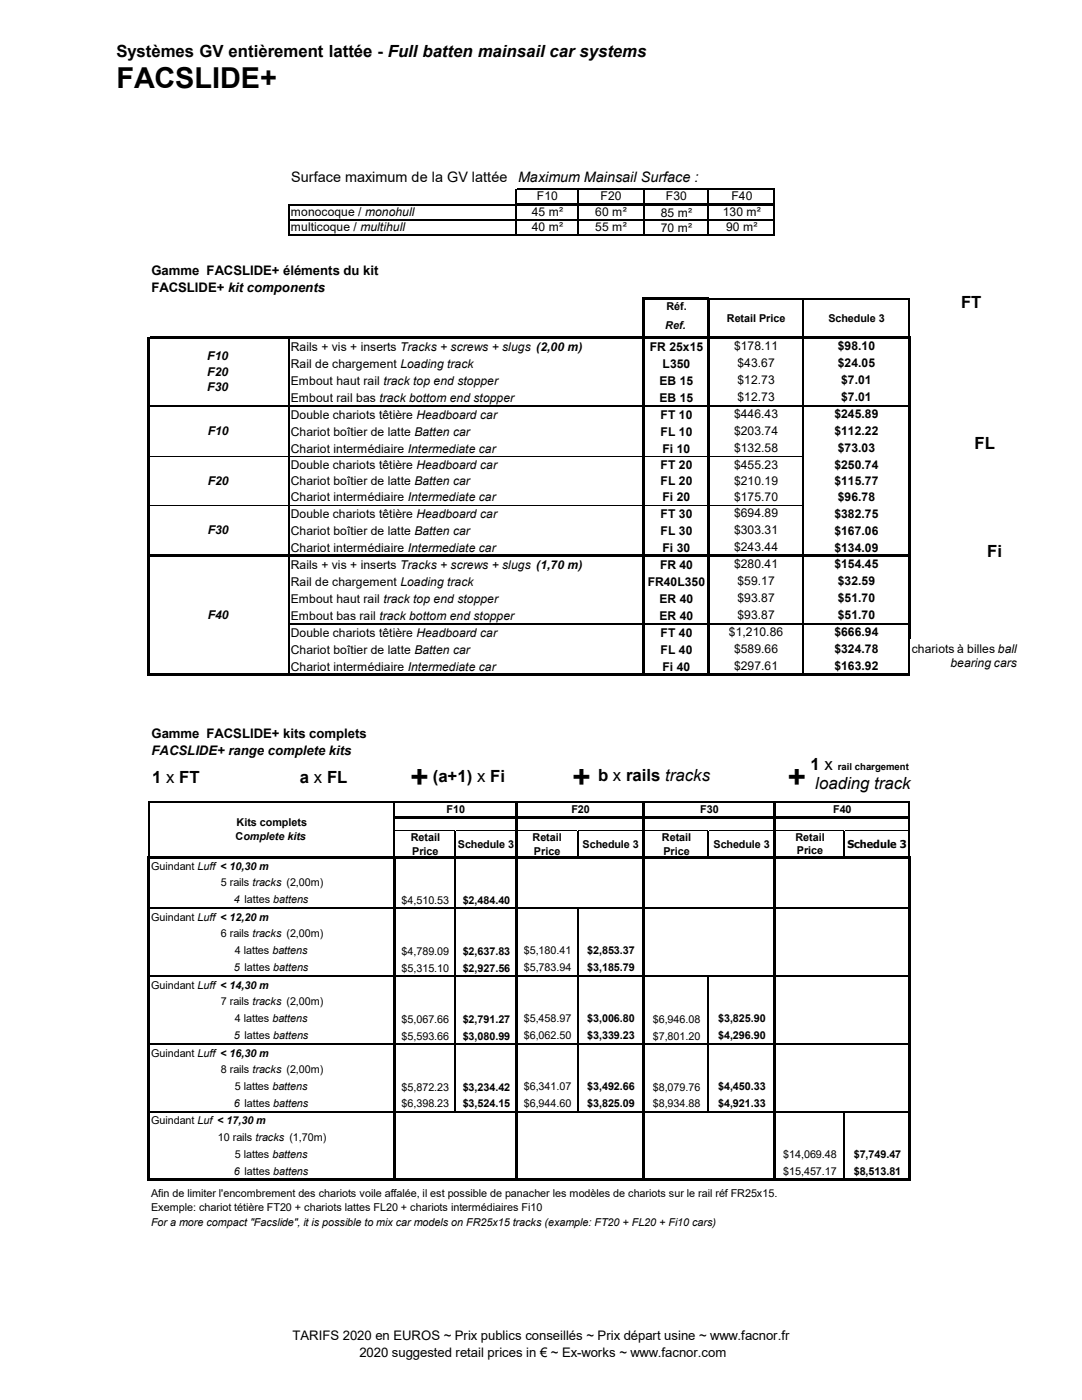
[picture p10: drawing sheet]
<svg xmlns="http://www.w3.org/2000/svg" width="216mm" height="279mm" viewBox="0 0 216 279" stroke-linecap="round" stroke-linejoin="round" font-family="sans-serif">
<defs><g id="words">
<g font-size="6.2">
<text x="81.9" y="157.4">+</text>
<text x="114.2" y="157.4">+</text>
<text x="157.2" y="157.3">+</text>
</g>
<text font-size="5.8" x="23.2" y="17.5">FACSLIDE+</text>
<g font-size="3.3">
<text x="23.2" y="11.3">Systèmes GV entièrement lattée - Full batten mainsail car systems</text>
<text x="191.8" y="61.6">FT</text>
<text x="194.5" y="89.5">FL</text>
<text x="197" y="111.1">Fi</text>
<text x="119.3" y="156">b x rails tracks</text>
<text x="161.8" y="153.6">1 x</text>
<text x="30.4" y="156.3">1 x FT</text>
<text x="59.9" y="156.3">a x FL</text>
<text x="86.4" y="156.1">(a+1) x Fi</text>
<text x="162.7" y="157.5">loading track</text>
</g>
<g font-size="2.9">
<text x="58.1" y="36.4">Surface maximum de la GV lattée</text>
<text x="103.4" y="36.4">Maximum Mainsail Surface :</text>
</g>
<g font-size="2.6">
<text x="30.2" y="54.8">Gamme FACSLIDE+ éléments du kit</text>
<text x="30.2" y="58.3">FACSLIDE+ kit components</text>
<text x="30.2" y="147.2">Gamme FACSLIDE+ kits complets</text>
<text x="30.2" y="150.6">FACSLIDE+ range complete kits</text>
<text x="58.4" y="267.5">TARIFS 2020 en EUROS ~ Prix publics conseillés ~ Prix départ usine ~ www.facnor.fr</text>
<text x="71.7" y="270.7">2020 suggested retail prices in € ~ Ex-works ~ www.facnor.com</text>
</g>
<g font-size="2.4">
<text x="107.1" y="39.9">F10</text>
<text x="119.8" y="39.9">F20</text>
<text x="132.9" y="39.9">F30</text>
<text x="146" y="39.9">F40</text>
<text x="58" y="46.2">multicoque / multihull</text>
<text x="58" y="43.1">monocoque / monohull</text>
<text x="106.1" y="43.1">45 m²</text>
<text x="106.1" y="46.1">40 m²</text>
<text x="118.8" y="43.1">60 m²</text>
<text x="118.8" y="46.1">55 m²</text>
<text x="131.9" y="43.2">85 m²</text>
<text x="131.9" y="46.3">70 m²</text>
<text x="144.2" y="43.1">130 m²</text>
<text x="144.9" y="46.1">90 m²</text>
<text x="41.4" y="71.9">F10</text>
<text x="58" y="70">Rails + vis + inserts Tracks + screws + slugs (2,00 m)</text>
<text x="129.7" y="70">FR 25x15</text>
<text x="146.5" y="69.9">$178.11</text>
<text x="167.2" y="69.9">$98.10</text>
<text x="41.4" y="75">F20</text>
<text x="58" y="73.4">Rail de chargement Loading track</text>
<text x="58" y="76.8">Embout haut rail track top end stopper</text>
<text x="131.6" y="76.8">EB 15</text>
<text x="132.2" y="73.4">L350</text>
<text x="147.2" y="73.3">$43.67</text>
<text x="147.2" y="76.7">$12.73</text>
<text x="167.2" y="73.3">$24.05</text>
<text x="167.9" y="76.7">$7.01</text>
<text x="41.4" y="78">F30</text>
<text x="58" y="80.2">Embout rail bas track bottom end stopper</text>
<text x="58" y="83.6">Double chariots têtière Headboard car</text>
<text x="131.6" y="80.2">EB 15</text>
<text x="131.8" y="83.6">FT 10</text>
<text x="146.5" y="83.4">$446.43</text>
<text x="147.2" y="80.1">$12.73</text>
<text x="166.5" y="83.5">$245.89</text>
<text x="167.9" y="80.1">$7.01</text>
<text x="41.4" y="86.8">F10</text>
<text x="58" y="87">Chariot boîtier de latte Batten car</text>
<text x="131.8" y="87">FL 10</text>
<text x="146.5" y="86.8">$203.74</text>
<text x="166.5" y="86.9">$112.22</text>
<text x="58" y="90.3">Chariot intermédiaire Intermediate car</text>
<text x="58" y="93.6">Double chariots têtière Headboard car</text>
<text x="131.8" y="93.6">FT 20</text>
<text x="132.2" y="90.3">Fi 10</text>
<text x="146.5" y="90.2">$132.58</text>
<text x="146.5" y="93.5">$455.23</text>
<text x="166.5" y="93.6">$250.74</text>
<text x="167.2" y="90.3">$73.03</text>
<text x="41.4" y="96.7">F20</text>
<text x="58" y="96.9">Chariot boîtier de latte Batten car</text>
<text x="58" y="100.1">Chariot intermédiaire Intermediate car</text>
<text x="131.8" y="96.9">FL 20</text>
<text x="132.2" y="100.1">Fi 20</text>
<text x="146.5" y="96.7">$210.19</text>
<text x="146.5" y="99.9">$175.70</text>
<text x="166.5" y="96.8">$115.77</text>
<text x="167.2" y="100">$96.78</text>
<text x="41.4" y="106.6">F30</text>
<text x="58" y="103.4">Double chariots têtière Headboard car</text>
<text x="58" y="106.8">Chariot boîtier de latte Batten car</text>
<text x="131.8" y="103.4">FT 30</text>
<text x="131.8" y="106.8">FL 30</text>
<text x="146.5" y="103.3">$694.89</text>
<text x="146.5" y="106.6">$303.31</text>
<text x="166.5" y="106.7">$167.06</text>
<text x="166.5" y="103.3">$382.75</text>
<text x="58" y="110.2">Chariot intermédiaire Intermediate car</text>
<text x="58" y="113.5">Rails + vis + inserts Tracks + screws + slugs (1,70 m)</text>
<text x="131.7" y="113.5">FR 40</text>
<text x="132.2" y="110.2">Fi 30</text>
<text x="146.5" y="113.4">$280.41</text>
<text x="146.5" y="110">$243.44</text>
<text x="166.5" y="110.1">$134.09</text>
<text x="166.5" y="113.5">$154.45</text>
<text x="58" y="116.9">Rail de chargement Loading track</text>
<text x="129.2" y="116.9">FR40L350</text>
<text x="147.2" y="116.8">$59.17</text>
<text x="167.2" y="116.8">$32.59</text>
<text x="41.4" y="123.6">F40</text>
<text x="58" y="120.3">Embout haut rail track top end stopper</text>
<text x="58" y="123.7">Embout bas rail track bottom end stopper</text>
<text x="131.6" y="120.3">ER 40</text>
<text x="131.6" y="123.7">ER 40</text>
<text x="147.2" y="120.2">$93.87</text>
<text x="147.2" y="123.6">$93.87</text>
<text x="167.2" y="123.6">$51.70</text>
<text x="167.2" y="120.2">$51.70</text>
<text x="58" y="127.1">Double chariots têtière Headboard car</text>
<text x="58" y="130.5">Chariot boîtier de latte Batten car</text>
<text x="131.8" y="127.1">FT 40</text>
<text x="131.8" y="130.5">FL 40</text>
<text x="145.5" y="127">$1,210.86</text>
<text x="146.5" y="130.3">$589.66</text>
<text x="166.5" y="127">$666.94</text>
<text x="166.5" y="130.4">$324.78</text>
<text x="181.9" y="130.3">chariots à billes ball</text>
<text x="58" y="133.9">Chariot intermédiaire Intermediate car</text>
<text x="132.2" y="133.9">Fi 40</text>
<text x="146.5" y="133.7">$297.61</text>
<text x="166.5" y="133.8">$163.92</text>
<text x="189.7" y="133.1">bearing cars</text>
</g>
<g font-size="2.2">
<text x="132.8" y="65.6">Ref.</text>
<text x="133" y="61.8">Réf.</text>
<text x="145" y="64.2">Retail Price</text>
<text x="165.3" y="64.2">Schedule 3</text>
<text x="47" y="167.7">Complete kits</text>
<text x="47.2" y="164.9">Kits complets</text>
<text x="82" y="167.9">Retail</text>
<text x="89.1" y="162.3">F10</text>
<text x="106.3" y="167.8">Retail</text>
<text x="114" y="162.3">F20</text>
<text x="132.1" y="167.9">Retail</text>
<text x="139.7" y="162.3">F30</text>
<text x="158.7" y="167.8">Retail</text>
<text x="166.2" y="162.3">F40</text>
<text x="30.1" y="173.6">Guindant Luff &lt; 10,30 m</text>
<text x="82.3" y="170.6">Price</text>
<text x="91.4" y="169.2">Schedule 3</text>
<text x="106.6" y="170.6">Price</text>
<text x="116.2" y="169.2">Schedule 3</text>
<text x="132.4" y="170.6">Price</text>
<text x="142.4" y="169.2">Schedule 3</text>
<text x="159" y="170.5">Price</text>
<text x="169.1" y="169.2">Schedule 3</text>
<text x="44.1" y="176.9">5 rails tracks (2,00m)</text>
<text x="30.1" y="183.8">Guindant Luff &lt; 12,20 m</text>
<text x="46.7" y="180.3">4 lattes battens</text>
<text x="80.1" y="180.4">$4,510.53</text>
<text x="92.3" y="180.4">$2,484.40</text>
<text x="44.1" y="187.1">6 rails tracks (2,00m)</text>
<text x="46.9" y="190.5">4 lattes battens</text>
<text x="80.1" y="190.5">$4,789.09</text>
<text x="92.3" y="190.5">$2,637.83</text>
<text x="104.5" y="190.5">$5,180.41</text>
<text x="117.2" y="190.5">$2,853.37</text>
<text x="30.1" y="197.3">Guindant Luff &lt; 14,30 m</text>
<text x="46.7" y="193.8">5 lattes battens</text>
<text x="80.1" y="193.9">$5,315.10</text>
<text x="92.3" y="193.9">$2,927.56</text>
<text x="104.5" y="193.8">$5,783.94</text>
<text x="117.2" y="193.8">$3,185.79</text>
<text x="44.1" y="200.6">7 rails tracks (2,00m)</text>
<text x="46.7" y="207.4">5 lattes battens</text>
<text x="46.9" y="204">4 lattes battens</text>
<text x="80.1" y="204.1">$5,067.66</text>
<text x="80.1" y="207.5">$5,593.66</text>
<text x="92.3" y="204.1">$2,791.27</text>
<text x="92.3" y="207.5">$3,080.99</text>
<text x="104.5" y="207.4">$6,062.50</text>
<text x="104.5" y="204">$5,458.97</text>
<text x="117.2" y="204">$3,006.80</text>
<text x="117.2" y="207.4">$3,339.23</text>
<text x="130.3" y="204.1">$6,946.08</text>
<text x="130.3" y="207.5">$7,801.20</text>
<text x="143.3" y="207.4">$4,296.90</text>
<text x="143.3" y="204">$3,825.90</text>
<text x="30.1" y="210.9">Guindant Luff &lt; 16,30 m</text>
<text x="44.1" y="214.2">8 rails tracks (2,00m)</text>
<text x="46.7" y="220.9">6 lattes battens</text>
<text x="46.9" y="217.6">5 lattes battens</text>
<text x="80.1" y="217.6">$5,872.23</text>
<text x="80.1" y="221">$6,398.23</text>
<text x="92.3" y="217.6">$3,234.42</text>
<text x="92.3" y="221">$3,524.15</text>
<text x="104.5" y="220.9">$6,944.60</text>
<text x="104.5" y="217.6">$6,341.07</text>
<text x="117.2" y="217.6">$3,492.66</text>
<text x="117.2" y="220.9">$3,825.09</text>
<text x="130.3" y="217.6">$8,079.76</text>
<text x="130.3" y="221">$8,934.88</text>
<text x="143.3" y="217.6">$4,450.33</text>
<text x="143.3" y="220.9">$4,921.33</text>
<text x="30.1" y="224.4">Guindant Luf &lt; 17,30 m</text>
<text x="43.5" y="227.7">10 rails tracks (1,70m)</text>
<text x="46.9" y="231.1">5 lattes battens</text>
<text x="156.3" y="231.1">$14,069.48</text>
<text x="170.4" y="231.2">$7,749.47</text>
<text x="30.1" y="238.9">Afin de limiter l'encombrement des chariots voile affalée, il est possible de panacher les modèles de chariots sur le rail réf FR25x15.</text>
<text x="46.7" y="234.5">6 lattes battens</text>
<text x="156.3" y="234.5">$15,457.17</text>
<text x="170.4" y="234.6">$8,513.81</text>
<text x="30.1" y="241.8">Exemple: chariot tétière FT20 + chariots lattes FL20 + chariots intermédiaires Fi10</text>
<text x="30.1" y="244.6">For a more compact &quot;Facslide&quot;, it is possible to mix car models on FR25x15 tracks (example: FT20 + FL20 + Fi10 cars)</text>
</g>
<text font-size="1.9" x="167.2" y="153.6">rail chargement</text>
</g></defs>
<g fill="none" stroke="#000" stroke-width=".21">
<path d="M103.1 37.7v2.9M103.2 37.8h51.4M115.3 37.9v2.7M128.4 37.9v2.7M141.4 37.9v2.7M154.5 37.9v2.7M57.6 40.7v6.3M57.7 40.8h45.3M57.7 43.9h96.9M57.7 46.9h96.9M103.1 41v6M115.3 41v6"/>
<path d="M128.4 41v6M141.4 41v6M141.6 59.6h40M154.5 41v6M160.2 59.7v7.5M181.5 59.7v7.5M57.6 67.6v43.1M160.2 67.6v43.1M29.9 81h98.3M128.6 81h12.5M141.6 81h39.6M57.6 111.2v23.3"/>
<path d="M160.2 111.2v23.3M57.7 124.5h70.5M128.6 124.5h12.5M141.6 124.5h39.6M29.7 160v10.9M29.8 160.1h73M78.7 160.2v2.7M78.7 163.3v7.6M90.9 165.8v5.1M90.9 171.3v50.7M103.3 160.1h24.9M115.3 165.8v5.1"/>
<path d="M128.6 160.1h25.7M141.4 165.8v5.1M154.7 160.1h26.9M168.5 165.8v5.1M181.5 160.2v2.7M181.5 163.3v7.6M29.9 181.3h48.5M29.9 194.8h48.5M78.9 181.3h23.9M78.9 194.8h23.9M103.3 181.3h24.9M103.3 194.8h24.9"/>
<path d="M115.3 181.4v40.6M128.6 181.3h25.7M128.6 194.8h25.7M141.4 194.9v27.1M154.7 181.3h26.5M154.7 194.8h26.5M29.9 208.4h48.5M78.9 208.4h23.9M103.3 208.4h24.9M128.6 208.4h25.7M154.7 208.4h26.5M29.9 221.9h48.5"/>
<path d="M78.9 221.9h23.9M103.3 221.9h24.9M128.6 221.9h25.7M154.7 221.9h26.5M168.5 222v13.2"/>
</g>
<g fill="none" stroke="#000" stroke-width=".42">
<path d="M103 40.8h51.6M128.4 59.4v75.5M128.6 59.6h13M141.4 59.8v75.1M29.7 67.2v67.7M29.9 67.4h151.8M181.4 67.6v67.3M29.9 111h151.8M29.9 134.7h151.8M103 160v75.7M128.4 160v75.7M154.5 160v75.7"/>
<path d="M29.7 170.9v64.8M29.9 171.1h151.8M78.6 163.1h103M78.7 171.3v64.4M181.4 171.3v64.4M29.9 235.5h151.8"/>
</g>
<g fill="none" stroke="#000" stroke-width=".2">
<path d="M29.9 91.2h27.6M57.7 91.2h70.5M128.6 91.2h12.5M141.6 91.2h18.5M29.9 100.8h27.6M57.7 100.8h70.5M128.6 100.8h12.5M141.6 100.8h18.5M78.8 165.8h12M91 165.8h11.8M103.3 165.8h11.8M115.4 165.8h12.8"/>
<path d="M128.6 165.8h12.7M141.5 165.8h12.8M154.7 165.8h13.7M168.6 165.8h12.8"/>
</g>
<g fill="#fff">
<path d="M191 57.9h9.3v3.7h-9.3z"/>
<path d="M193.7 85.9h7.3v4.4h-7.3z"/>
<path d="M29.6 152.6h36.9v4.5h-36.9z"/>
<path d="M59.1 152.6h12.9v4.5h-12.9z"/>
<path d="M85.6 152.4h29.5v4.5h-29.5z"/>
<path d="M196.2 107.4h5.2v4.5h-5.2z"/>
<path d="M181.7 127.6h21.7v9.8h-21.7z"/>
<path d="M118.6 152.3h41.2v4.5h-41.2z"/>
<path d="M161 149.9h24v9.2h-24z"/>
</g>
<use href="#words"/>
</svg>
